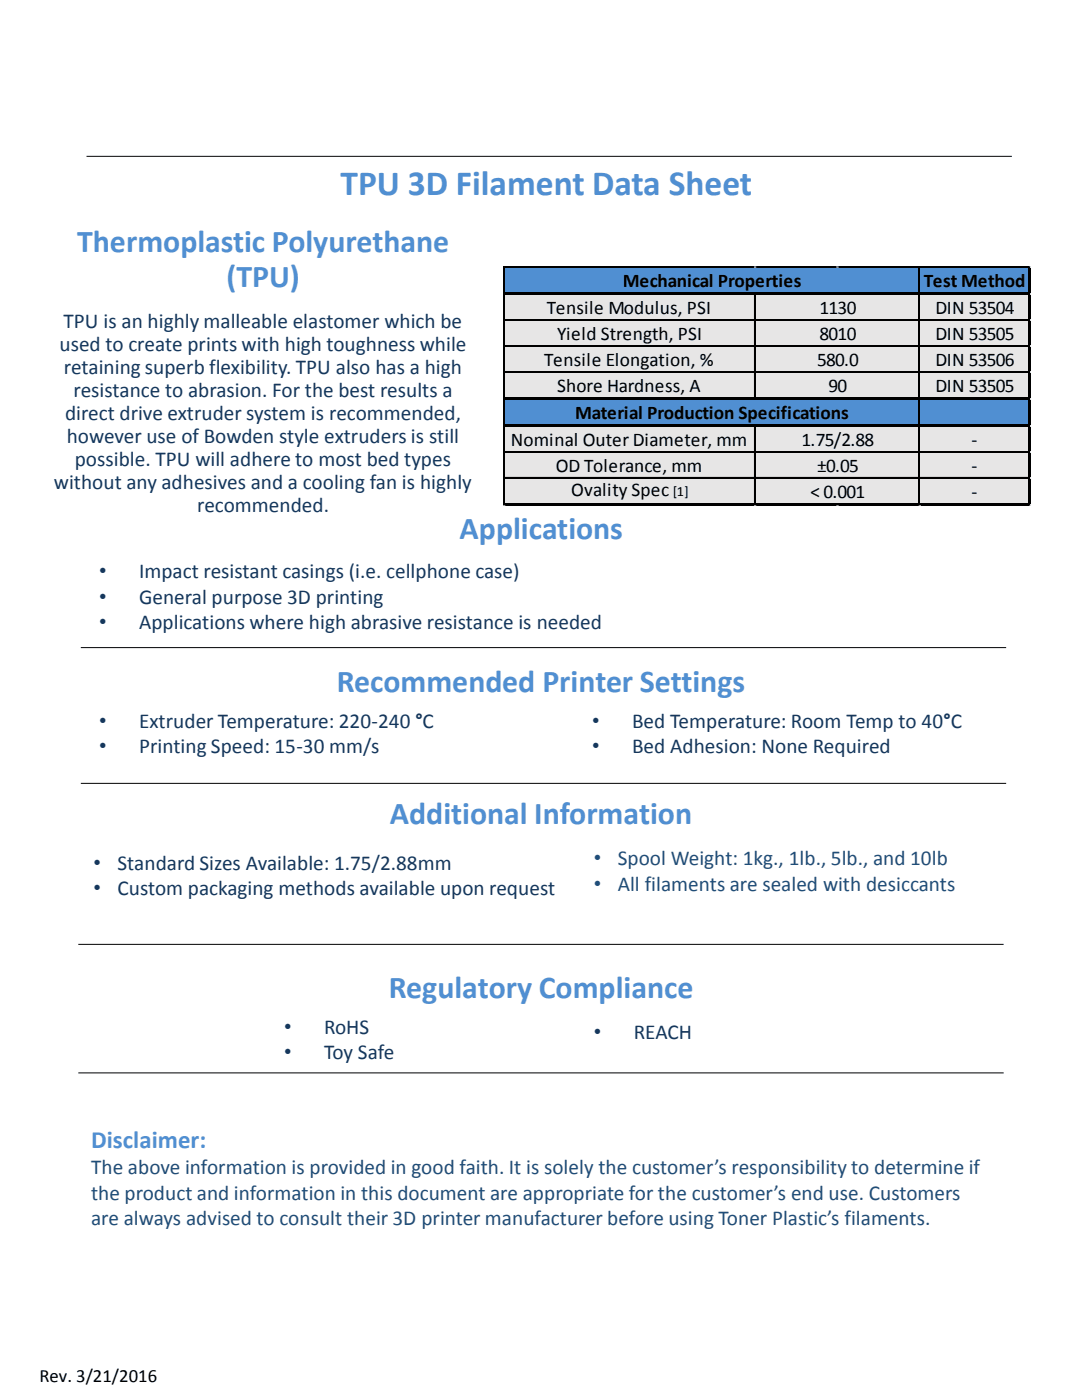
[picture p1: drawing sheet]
<svg xmlns="http://www.w3.org/2000/svg" width="216mm" height="279mm" viewBox="0 0 216 279" stroke-linecap="round" stroke-linejoin="round" font-family="sans-serif">
<defs><g id="words">
<text font-size="7.1" fill="#508fd2" x="67.9" y="38.8">TPU 3D Filament Data Sheet</text>
<g font-size="6.3" fill="#508fd2">
<text x="15.4" y="50.4">Thermoplastic Polyurethane</text>
<text x="45.2" y="57.2">(TPU)</text>
<text x="91.7" y="107.6">Applications</text>
<text x="67.2" y="138.1">Recommended Printer Settings</text>
<text x="77.8" y="164.4">Additional Information</text>
<text x="77.6" y="199.1">Regulatory Compliance</text>
</g>
<text font-size="5" fill="#508fd2" x="18.2" y="229">Disclaimer:</text>
<g font-size="4.2" fill="#15375c">
<text x="12.7" y="65.6">TPU is an highly malleable elastomer which be</text>
<text x="11.9" y="70.1">used to create prints with high toughness while</text>
<text x="12.8" y="74.7">retaining superb flexibility. TPU also has a high</text>
<text x="13" y="83.8">direct drive extruder system is recommended,</text>
<text x="14.7" y="79.3">resistance to abrasion. For the best results a</text>
<text x="13.3" y="88.4">however use of Bowden style extruders is still</text>
<text x="14.9" y="93">possible. TPU will adhere to most bed types</text>
<text x="10.8" y="97.6">without any adhesives and a cooling fan is highly</text>
<text x="39.4" y="102.1">recommended.</text>
<text x="19.8" y="115.4">•</text>
<text x="27.8" y="115.4">Impact resistant casings (i.e. cellphone case)</text>
<text x="19.8" y="120.5">•</text>
<text x="19.8" y="125.6">•</text>
<text x="27.8" y="120.5">General purpose 3D printing</text>
<text x="27.8" y="125.6">Applications where high abrasive resistance is needed</text>
<text x="19.8" y="145.3">•</text>
<text x="27.8" y="145.3">Extruder Temperature: 220-240 °C</text>
<text x="118.2" y="145.3">•</text>
<text x="126.1" y="145.3">Bed Temperature: Room Temp to 40°C</text>
<text x="19.8" y="150.4">•</text>
<text x="27.8" y="150.4">Printing Speed: 15-30 mm/s</text>
<text x="118.2" y="150.3">•</text>
<text x="126.1" y="150.3">Bed Adhesion: None Required</text>
<text x="18.7" y="173.5">•</text>
<text x="23.5" y="173.5">Standard Sizes Available: 1.75/2.88mm</text>
<text x="18.7" y="178.6">•</text>
<text x="23.5" y="178.6">Custom packaging methods available upon request</text>
<text x="56.7" y="206.4">•</text>
<text x="64.7" y="206.4">RoHS</text>
<text x="118.5" y="207.4">•</text>
<text x="126.5" y="207.4">REACH</text>
<text x="56.7" y="211.4">•</text>
<text x="64.7" y="211.4">Toy Safe</text>
</g>
<g font-size="4.2" fill="#1f4e79">
<text x="118.5" y="172.7">•</text>
<text x="123.3" y="172.7">Spool Weight: 1kg., 1lb., 5lb., and 10lb</text>
<text x="118.5" y="177.8">•</text>
<text x="123.3" y="177.8">All filaments are sealed with desiccants</text>
<text x="18.2" y="234.3">The above information is provided in good faith. It is solely the customer’s responsibility to determine if</text>
<text x="18.2" y="239.4">the product and information in this document are appropriate for the customer’s end use. Customers</text>
<text x="18.2" y="244.5">are always advised to consult their 3D printer manufacturer before using Toner Plastic’s filaments.</text>
</g>
<g font-size="3.9">
<text x="124.3" y="57.3">Mechanical Properties</text>
<text x="184.3" y="57.3">Test Method</text>
<text x="109.1" y="62.7">Tensile Modulus, PSI</text>
<text x="163.5" y="62.7">1130</text>
<text x="186.6" y="62.7">DIN 53504</text>
<text x="111.2" y="67.9">Yield Strength, PSI</text>
<text x="163.5" y="67.9">8010</text>
<text x="186.6" y="67.9">DIN 53505</text>
<text x="108.6" y="73">Tensile Elongation, %</text>
<text x="163" y="73">580.0</text>
<text x="186.6" y="73">DIN 53506</text>
<text x="111.2" y="78.2">Shore Hardness, A</text>
<text x="114.8" y="83.6">Material Production Specifications</text>
<text x="165.3" y="78.2">90</text>
<text x="186.6" y="78.2">DIN 53505</text>
<text x="101.9" y="89">Nominal Outer Diameter, mm</text>
<text x="159.9" y="89">1.75/2.88</text>
<text x="193.8" y="89">-</text>
<text x="110.9" y="94.1">OD Tolerance, mm</text>
<text x="163" y="94.1">±0.05</text>
<text x="193.8" y="94.1">-</text>
<text x="114" y="99">Ovality Spec</text>
<text x="161.7" y="99.3">&lt; 0.001</text>
<text x="193.8" y="99.3">-</text>
</g>
<text font-size="3.7" x="7.9" y="275.7">Rev. 3/21/2016</text>
<text font-size="2.8" x="134.3" y="99">[1]</text>
</g></defs>
<path d="M17.3 31.2h184.6M16.1 129.2h184.7M16.1 156.3h184.7M15.6 188.5h184.7M15.6 214.1h184.7" fill="none" stroke="#000" stroke-width=".2"/>
<path d="M100.6 53.4h105.1v5.4h-105.1z" fill-rule="evenodd" fill="#508fd2"/>
<path d="M100.6 58.6h105.1v21.1h-105.1z" fill-rule="evenodd" fill="#e7e6e6"/>
<path d="M100.6 79.5h105.1v5.6h-105.1z" fill-rule="evenodd" fill="#508fd2"/>
<path d="M100.6 84.9h105.1v15.9h-105.1z" fill-rule="evenodd" fill="#e7e6e6"/>
<path d="M100.5 53.3h.1M150.6 53.3h.1M167 53.3h.1M183.4 53.3h.1M205.5 53.3h.1" fill="none" stroke="#d4d4d4" stroke-width=".26"/>
<path d="M100.5 53.1v47.7M100.6 53.3h105.1" fill="none" stroke="#000" stroke-width=".31"/>
<path d="M150.6 58.8v20.4M183.4 53.4v4.9M183.4 58.8v20.4M100.6 63.9h104.5M100.6 69h104.5M100.6 74.2h104.5M183.4 79.7v4.9M100.6 90.1h104.5M100.6 95.3h104.5M150.6 85.1v15.2M183.4 85.1v15.2" fill="none" stroke="#000" stroke-width=".26"/>
<g fill="#000">
<path d="M100.6 58.3h105.1v.5h-105.1z" fill-rule="evenodd"/>
<path d="M100.6 79.2h105.1v.5h-105.1z" fill-rule="evenodd"/>
<path d="M100.6 84.6h105.1v.5h-105.1z" fill-rule="evenodd"/>
<path d="M100.6 100.3h105.1v.5h-105.1z" fill-rule="evenodd"/>
<path d="M205.1 53.4h.6v47.4h-.6z" fill-rule="evenodd"/>
</g>
<g fill="#d4d4d4">
<path d="M205.7 53.2v.2z" fill-rule="evenodd"/>
<path d="M205.7 58.6v.2z" fill-rule="evenodd"/>
<path d="M205.7 63.7v.3z" fill-rule="evenodd"/>
<path d="M205.7 68.9v.2z" fill-rule="evenodd"/>
<path d="M205.7 74v.3z" fill-rule="evenodd"/>
<path d="M205.7 79.5v.2z" fill-rule="evenodd"/>
<path d="M205.7 84.9v.2z" fill-rule="evenodd"/>
<path d="M205.7 90v.3z" fill-rule="evenodd"/>
<path d="M205.7 95.2v.2z" fill-rule="evenodd"/>
<path d="M205.7 100.6v.2z" fill-rule="evenodd"/>
</g>
<use href="#words"/>
</svg>
